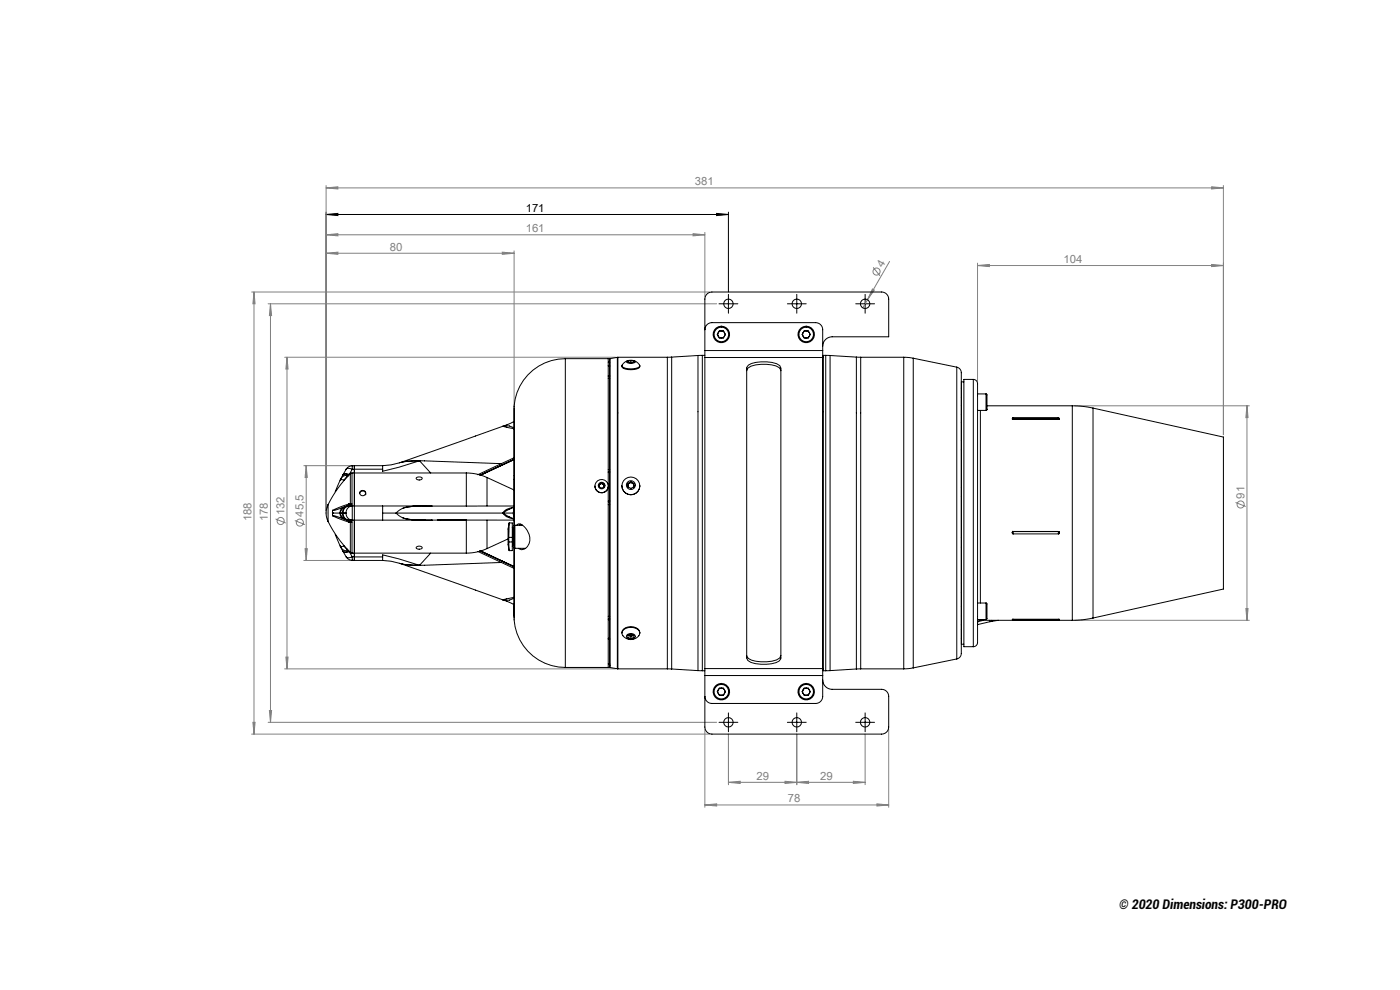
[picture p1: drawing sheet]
<svg xmlns="http://www.w3.org/2000/svg" width="594mm" height="420mm" viewBox="0 0 594 420" stroke-linecap="round" stroke-linejoin="round" font-family="sans-serif">
<defs><g id="words">
<text font-size="5.6" x="474.9" y="385.6">© 2020 Dimensions: P300-PRO</text>
<g font-size="4.8" fill="#808080">
<text x="294.8" y="78.6">381</text>
<text x="223.1" y="98.5">161</text>
<text x="165.4" y="106.4">80</text>
<text x="374.5" y="113.9" transform="rotate(-60 374.5 113.9)">4</text>
<text x="451.3" y="111.6">104</text>
<text x="528" y="211.5" transform="rotate(-90 528 211.5)">91</text>
<text x="106.7" y="221.1" transform="rotate(-90 106.7 221.1)">188</text>
<text x="113.7" y="221.1" transform="rotate(-90 113.7 221.1)">178</text>
<text x="120.7" y="218.6" transform="rotate(-90 120.7 218.6)">132</text>
<text x="128.8" y="219.2" transform="rotate(-90 128.8 219.2)">45,5</text>
<text x="321" y="330.8">29</text>
<text x="348" y="330.8">29</text>
<text x="334.2" y="340.4">78</text>
</g>
<text font-size="4.8" x="223.1" y="89.9">171</text>
</g></defs>
<g fill="none" stroke="#808080" stroke-width=".42">
<path d="M138.4 79.7l5-.4v.9zM138.4 78.7v138M138.4 79.7h380.7M514.1 79.3l5 .4-5 .5zM519.1 78.7v105.7M138.4 99.6l5-.5v1zM138.4 99.6h160.7M294.1 99.1l5 .5-5 .5zM299.1 98.6v27.3M138.4 107.4l5-.4v.9zM138.4 107.4h79.7M213.1 107l5 .4-5 .5z"/>
<path d="M218.1 106.4v94.4M370.5 113.4l2.8 3.6M377.4 110.9l-11.3 19.7M414.8 112.6l5-.4v.9zM414.8 111.6v50.2M414.8 112.6h104.3M514.1 112.2l5 .4-5 .5zM106.8 123.9h194.3M107.8 123.9v187.5M107.8 123.9l.4 5h-.9zM113.8 128.9h190.3M114.8 128.9l.4 5h-.9z"/>
<path d="M114.8 128.9v177.5M370.2 122.6l.8 .5-2.9 4.1zM120.8 151.6h140.4M121.8 151.6v132.2M121.8 151.6l.4 5h-.9zM456 172.2h74.1M529.1 172.2l.4 5h-.9zM529.1 172.2v91M128.9 197.6h20.5M129.9 197.6l.5 5h-1zM129.9 197.6v40.2M524.2 213.2l4.3 1.7"/>
<path d="M116.9 220.2l4.3 1.7M125.1 220.8l4.3 1.8M128.9 237.8h20.5M129.4 232.8h1l-.5 5zM528.6 258.2h.9l-.4 5zM121.3 278.8h.9l-.4 5zM456 263.2h74.1M120.8 283.8h140.4M106.8 311.4h194.3M107.3 306.4h.9l-.4 5zM113.8 306.4h190.3M114.3 301.4h.9l-.4 5z"/>
<path d="M299.1 309.4v33.1M309.1 311.4v21.5M338.1 311.4v21.5M367.1 311.4v21.5M377.1 309.4v33.1M309.1 331.9l5-.4v.9zM309.1 331.9h58M333.1 331.5l5 .4-5 .5zM338.1 331.9l5-.4v.9zM362.1 331.5l5 .4-5 .5zM299.1 341.5l5-.5v1zM299.1 341.5h78"/>
<path d="M372.1 341l5 .5-5 .5z"/>
<circle cx="371.9" cy="115.2" r="1.5"/>
<circle cx="526.4" cy="214" r="1.5"/>
<circle cx="119.1" cy="221" r="1.5"/>
<circle cx="127.2" cy="221.7" r="1.5"/>
</g>
<g fill="none" stroke="#000" stroke-width=".42">
<path d="M138.4 91l5-.5v1zM138.4 90v126.7M138.4 91h170.7M304.1 90.5l5 .5-5 .5zM309.1 90v33.9M307.1 128.9h4M309.1 126.9v4M336.1 128.9h4M338.1 126.9v4M365.1 128.9h4M367.1 126.9v4M307.1 306.4h4"/>
<path d="M309.1 304.4v4M336.1 306.4h4M338.1 304.4v4M365.1 306.4h4M367.1 304.4v4"/>
</g>
<path d="M137.9 217.7h1M138 217.3l.7 .7M138.4 217.2v1M138.7 217.3l-.7 .7" fill="none" stroke="#c0c0c0" stroke-width=".42"/>
<g fill="none" stroke="#000" stroke-width=".42" stroke-dasharray="15.2 1.3 1.3 1.3">
<path d="M307.1 128.9h-2M309.1 126.9v-2M309.1 130.9v2M311.1 128.9h2M336.1 128.9h-2M338.1 126.9v-2M338.1 130.9v2M340.1 128.9h2M365.1 128.9h-2M367.1 126.9v-2M367.1 130.9v2M369.1 128.9h2"/>
<path d="M307.1 306.4h-2M309.1 304.4v-2M309.1 308.4v2M311.1 306.4h2M336.1 306.4h-2M338.1 304.4v-2M338.1 308.4v2M340.1 306.4h2M365.1 306.4h-2M367.1 304.4v-2M367.1 308.4v2M369.1 306.4h2"/>
</g>
<path d="M138.4 91l5-.5v1zM304.1 90.5l5 .5-5 .5z" fill="#000"/>
<g fill="#808080">
<path d="M370.2 122.6l.8 .5-2.9 4.1z"/>
<path d="M138.4 107.4l5-.4v.9zM213.1 107l5 .4-5 .5z"/>
<path d="M138.4 99.6l5-.5v1zM294.1 99.1l5 .5-5 .5z"/>
<path d="M138.4 79.7l5-.4v.9zM514.1 79.3l5 .4-5 .5z"/>
<path d="M309.1 331.9l5-.4v.9zM333.1 331.5l5 .4-5 .5z"/>
<path d="M362.1 331.5l5 .4-5 .5zM338.1 331.9l5-.4v.9z"/>
<path d="M107.3 306.4h.9l-.4 5zM107.8 123.9l.4 5h-.9z"/>
<path d="M121.3 278.8h.9l-.4 5zM121.8 151.6l.4 5h-.9zM129.4 232.8h1l-.5 5zM129.9 197.6l.5 5h-1z"/>
<path d="M528.6 258.2h.9l-.4 5zM529.1 172.2l.4 5h-.9z"/>
<path d="M114.8 128.9l.4 5h-.9zM114.3 301.4h.9l-.4 5z"/>
<path d="M299.1 341.5l5-.5v1zM372.1 341l5 .5-5 .5z"/>
<path d="M414.8 112.6l5-.4v.9zM514.1 112.2l5 .4-5 .5z"/>
</g>
<g fill="none" stroke="#000" stroke-width=".42">
<path d="M299.1 139.9a3 3 0 0 1 3-3h44a3 3 0 0 1 3 3v8.8M239.9 152.2a21.8 21.8 0 0 0-21.8 23.5v40.2M239.9 152.2h18.2v53.5M239.9 152.2v131M258.1 155.2h.6M258.1 153.7h.6M258.1 159.6h.6M258.1 159.4h.6M258.8 152.1v131.1M261.9 151.6l.3 .2M261.9 151.6v132.1M261.9 151.6l-3.1 .5"/>
<path d="M263.9 155.2v.3a5 5 0 0 0 4.9 1.3 2.25 2.25 0 0 0 2.7-1.6M265.9 153.2l2.5-.3 1.2 .6a3.1 3.1 0 0 1-3.8 0zM266.4 153l-.7 .3a2.36 2.36 0 0 0-1.7 2.3 7.7 7.7 0 0 0 7.3 0l.2-.4M267.7 153l1.2 .2v.5l-1.2 .3M267.7 153l-1.3 .2v.5l1.3 .3M267.7 153v1M268.9 153l1.4 .7 1.2 1.5M283.1 151.6h-20.9v132.2h20.9M283.1 151.6v132.2M285 151.5l-1.9 .1M285 151.5v132.3M296.1 150.8v133.7"/>
<path d="M296.1 150.8l-11.1 .7M298 150.8h-1.9M298 150.8v133.8M298 150.8h1.1M299.1 151.7v131.9M299.1 148.7v3M299.1 151.7h50M299.1 148.7h50M305.2 140.4h1.7l.9 1.5-.9 1.5h-1.7l-.9-1.5zM316.8 157.3l.5-1.1a13.3 13.3 0 0 1 10.1-1.4l3.2 1.2 .7 1.3M317.5 154.9a16.6 16.6 0 0 1 12-.6l1.4 .8 .4 1.1v123.3a6.6 6.6 0 0 1-6.1 2.3 12.2 12.2 0 0 1-7.9-1.6l-.5-1.1v-122.9zM341.2 140.4h1.7l.9 1.5-.9 1.5h-1.7l-.9-1.5z"/>
<path d="M349.1 151.7v131.9M349.1 148.7v3M349.1 146.9a4 4 0 0 1 4-4h24v-16a3 3 0 0 0-3-3h-72a3 3 0 0 0-3 3v21.8M349.1 151.6h.2M350.3 150.8h1.9M350.3 150.8h-1v133.8h1M350.3 150.8v133.8M352.2 150.8v133.7M352.2 150.8l11.1 .7M363.3 151.5l1.9 .1M363.3 151.5v132.3M365.2 151.6v132.2"/>
<path d="M365.2 151.6h18.2M383.4 151.6l4.1 .4M383.4 151.6v132.2M387.5 152v131.4M387.5 152l18.4 3.8M405.9 155.8a2.65 2.65 0 0 1 2 3.2v117.3a2.7 2.7 0 0 1-2 3.3M405.9 155.8v123.8M218 178.9l-2.9 1.3-45.1 16M218.2 173.2v49.8M258.1 160.5h.6M407.9 164.7h.1M407.9 172h.1"/>
<path d="M407.9 176h.1M407.9 168.6h.1M409 162h-1.1v111.3h1.1M413 161a1.93 1.93 0 0 1 1.8 2.4v3.7h3.6M413 161h-4v113.4h4M413 161v113.4M414.8 167.2v104.5a2.05 2.05 0 0 1-1.8 2.7M414.8 174.1h3.6M416 174.1v81.7M418.4 167.1l.4 .4v6.2l-.4 .4M418.4 167.1v7M418.8 172.2h36.2"/>
<path d="M429.9 177.7l-.3 .2v-.4v.3M429.9 177.2l-.3 .2M429.9 177.2v.5M429.9 177.2h19.1M429.9 177.7h19.1M430 177.9h19M449 177.7l.3 .2v-.4v.3M449 177.2l.3 .2M449 177.2v.5M455 172.2l4.4 .2 4.4 .7M455 172.2v91M463.8 173.1l55.3 12.3v64.5l-55.3 12.3"/>
<path d="M463.8 173.1v89.1M146.9 199.1l-1.3 2.2M146.9 199.1l1.1-.4 1.5 .4M146.9 199.1h.1M149.5 197.6l-1.6 .4-1.1 1.3M149.5 199.1l-1.3 2.2M149.5 197.6h.9v1.5M149.5 197.6v1.5M150.4 199.1v1.6M162.4 197.6v1.5M162.4 199.1h-12.9M162.4 197.6h-12v1.5"/>
<path d="M169.6 196.3l-3.7 .9-3.5 .4M170.8 196l-1.3 .3M172.5 195.7h.1M172.5 195.7l-1.8 .3M172.5 195.8l-1.8 .2M177.9 195.5l-8.6 2.7-6.9 1.7v-.8M177.9 195.5l-5.4 .3M178 195.5h-.1M178 195.5l4.7 5.2M178.1 195.5l34.6 1.2-10 4.7M178.1 195.5l-5.5 .2M178.1 195.5h-.1"/>
<path d="M212.9 197.4l-9.1 4.3M212.9 197.3l-9.3 4.3M212.9 197.3l5.2-2.4-5.2 2.5M212.9 197.3l-9.1 4.3M212.9 197.3v.1M218.1 194.2l-5.4 2.5 .2 .6M218.1 181.5l-.4-.2a5.2 5.2 0 0 0-4.4-.5l4.8 1.1M218.1 194.8l-5.2 2.5M258.1 199.2h.6M407.9 186.9h.1M407.9 190.9h.1M139.2 214.1a8 8 0 0 0 0 7.1"/>
<path d="M139.2 214.1v7.1M141.1 217.2v.9M141.1 218.1l.1 .8M141.1 217.2l.2 .5M141.2 216.5l-.1 .7M141.2 218.9l6.8 2.6M141.2 218.9h.9l3.5 1.2M141.3 217.7h2.7M141.3 217.7l-.2 .4M144 217.7l.3 .1M144.3 217.6l1 .1M144.3 217.8a4.1 4.1 0 0 0 3.3 2.9"/>
<path d="M144.3 217.8a2.27 2.27 0 0 0 1.3 2.3M144.3 217.6l-.3 .1M145.3 217.7l-1 .1M145.3 217.7a2.9 2.9 0 0 0 2.7 3M145.3 217.7h.2M145.4 201.6l-.8 1.6M145.5 217.7h1.3M145.5 217.7a2.87 2.87 0 0 0 2.7 3M145.6 201.3l-.2 .3M145.6 215.2l-3.5 1.3h-.9M145.6 215.2a2.26 2.26 0 0 0-1.3 2.4M146.8 217.7a2.84 2.84 0 0 0 2.7 3"/>
<path d="M146.8 217.7h.1M147.5 214.7l-1.9 .5M147.6 201.9l-.7 .6a2.03 2.03 0 0 1-2.4 1l-2.3 5.1M147.6 201.9a2.32 2.32 0 0 0-2.9 1l-.4 .8M147.6 214.7l-2 .9-1.3 2M147.6 214.7h.2M147.8 214.7h.2M147.8 214.7h.1M147.8 201.7h.1M147.8 201.7l-.2 .2M148 214.7a2.9 2.9 0 0 0-2.7 3M148 214.7h.2"/>
<path d="M148 201.5l-1.5-.3-1.1 .4M148 201.5l-.2 .2M148 213.8l-6.8 2.7M148 213.8l-.8 .9h.4M148 213.8l-.4 .9M148.2 214.6l-.4 .1M148.2 214.7h1.3M148.2 214.7a2.87 2.87 0 0 0-2.7 3M148.2 201.3l-.2 .2M148.2 201.3l-1.5-.4-1.1 .4M148.6 201a50 50 0 0 0-9.4 13.1M148.6 213.8h-.6"/>
<path d="M148.6 213.8l.8 .1M148.6 213.8l-.4 .8M148.6 201v12.8M149.4 200.7l-.8 .3M149.4 213.9l-1.2 .7M149.4 200.7v13.2M149.4 200.7h48.5M149.5 214.7v6M149.5 214.7a2.84 2.84 0 0 0-2.7 3M149.5 214.7h12.9M150.4 200.7v14.1M150.4 200.7v34"/>
<path d="M152.6 209.3a1.21 1.21 0 0 1 1.5-1.1 1.21 1.21 0 0 1 .8 1.7M155.1 209.5l.1 .4M155.1 209.3v.3M162.4 217.7v3M162.4 217.7h5.7M162.4 214.7v3M162.4 214.7h15.5M168.1 217.7l2.7 1.9M168.1 217.7h49.7M170.7 219.6l1.8 .6M170.7 219.6l1.8 .5M170.7 215.7l-2.6 2"/>
<path d="M172.5 215.2l-1.8 .5M172.5 215.1v.1M172.5 215.1l-1.8 .6M172.6 215.2h-.1M176.7 202.7a1.83 1.83 0 0 1 2.5 .2 1.52 1.52 0 0 1-2.6 0zM177.9 214.7l-5.4 .4M177.9 214.7h5.5M197.9 200.7a21 21 0 0 1 8.7 1.9M197.9 200.7v14.1M206.6 202.6v12M206.6 202.6l11.5 5.3M213.3 217.7l2.1 1.3 2.7 1.1"/>
<path d="M213.3 217.7a5.9 5.9 0 0 0 4.8 2.5M217.8 217.7h.3M217.8 217.7l.3 1.7M218.1 215.3l-2.6 1-2.2 1.4M218.1 215.1a5.5 5.5 0 0 0-4.8 2.6M218.1 215.9v8.1M218.1 216l-.3 1.7M218.2 214.7h-40.7l-4.9 .5M252.4 206.2a2.85 2.85 0 0 0 2.9 2.9 2.85 2.85 0 0 0 2.8-2.9M254.3 205.4l1-.5 1 .5v1.2l-1 .5-1-.5zM254.4 206.6a.99 .99 0 0 1 .9-1.4 .99 .99 0 0 1 .9 1.4M255.3 204.9v.1"/>
<path d="M255.3 205l1 .6M255.3 205l-1 .6M258.1 207v76.2h-18.2M258.1 214.1h.6M258.1 200.5h.6M258.1 212.5h.6M258.1 212.9h.6M258.1 200.2h.6M263.9 206.1a3.8 3.8 0 0 0 3.8 3.8 3.8 3.8 0 0 0 3.8-3.8M266.4 205.1l1.3-.7 1.2 .7v1.4l-1.2 .7-1.3-.7zM266.6 206.6a1.24 1.24 0 0 1 1.1-1.8 1.24 1.24 0 0 1 1.1 1.8M267.7 204.4v.2"/>
<path d="M267.7 204.6l1.2 .7M267.7 204.6l-1.3 .7M407.9 206.7h.1M407.9 210.7h.1M139.2 221.2a50 50 0 0 0 9.4 13.2M142.2 226.8l2.1 4.8M144.3 231.6h1.7l1.2 1.5M144.3 231.6a2.5 2.5 0 0 0 3.3 1.9M144.6 232.1l.8 1.6M145.4 233.7l1.1 .4 1.5-.3M145.4 233.7l.2 .3M145.6 234l1.3 2.3"/>
<path d="M145.6 234l1.1 .4 1.5-.4M145.6 220.1l1.9 .5M146.9 236.3a2.85 2.85 0 0 0 2.6 1.4M147.2 233.1l.4 .4M147.5 233l-.3 .1M147.6 220.7l-.4-.1 .8 .9M147.6 220.7l.4 .8M147.6 233.5l.2 .2M147.8 220.7h.2M147.8 220.7h.1M147.8 233.7h.1M147.8 233.7l.2 .1"/>
<path d="M147.8 220.7h-.2M147.8 220.7h.4M148 220.7h.2M148 233.8l.2 .2M148 221.5h.6M148.2 220.7l1.2 .7M148.2 220.7l.4 .8M148.2 220.7h1.3M148.2 234l1.3 2.2M148.6 234.4l.8 .3M148.6 221.5v12.9M149.4 221.4l-.8 .1"/>
<path d="M149.4 221.4v13.3M149.4 234.7h48.5M149.5 236.2l-1.5 .4-1.1-.3M149.5 236.2v1.5M149.5 220.7h12.9M149.5 236.2l12.9 .1M150.4 220.6v14.1M150.4 236.2v1.5h-.9M150.4 236.3v1.5h12M150.4 234.7v1.6M162.4 237.8l3.5 .3 3.7 .9M162.4 220.7h15.5"/>
<path d="M162.4 236.3v-.9l6.9 1.7 8.6 2.7M162.4 236.3v1.5M169.5 239l1.2 .3M170 239.1l45.1 16 2.8 1.3M170.7 239.3l1.8 .3M172.5 220.1l.1 .1M172.5 220.1v.1M172.5 239.6h.1M172.5 220.2l5.4 .5M172.5 239.6l5.4 .2M172.6 220.2l5.3 .5h40.2M172.6 239.6h-.1"/>
<path d="M172.6 239.6l5.5 .2M176.7 232.1a1.44 1.44 0 0 1 2.4 .5 1.77 1.77 0 0 1-2.5-.3zM177.9 239.8h.1M178 239.8h.1M178.1 220.6h2.3M182.7 234.7l-4.7 5.1M183.5 220.6l-5.6 .1M185.6 220.6h12.3v14.1M202.8 233.9l9.9 4.7-34.6 1.2M203.5 233.7l9.4 4.4M203.7 233.7l9.2 4.3M203.8 233.6l9.1 4.3"/>
<path d="M206.6 232.7a21 21 0 0 1-8.7 2M206.6 220.7v12M212.9 237.9v.1M212.9 237.9l5.2 2.5-5.2-2.4M212.9 238.1l-.2 .5 5.4 2.5M212.9 238.1l5.2 2.4M215.6 228.6l-9 4.1M215.9 229.9l.1 3.6 1.4 .1v-3.7M215.9 228v1.9M215.9 228h1.5M215.9 229.9h1.5M216 221.9l-.1 6.1"/>
<path d="M216 221.9h1.4v6.1M216 221.8l-.4 2.6v6.6l.4 2.6M217.4 223.6l.3 .4M217.4 228v1.9M217.7 231.4l-.3 .4M217.7 224v7.4M217.7 224h.5M217.7 231.4h.5M218.1 231.4v26.5a22.3 22.3 0 0 0 21.8 25.3M218.2 232.5v29.7M218.2 223v9.5M218.2 232.5h.1"/>
<path d="M218.2 222.9v9.6M218.2 222.9v.1M218.2 222.9h.3M218.2 232.5h.3M219.3 222.8a1.93 1.93 0 0 1 3.1 .6 6 6 0 0 1 .1 9.6l-1.2 .2-1.3-.6M220.9 222.4l-.6 .4M221.2 222.5v.3M221.7 222.8h-3.2v9.8h4.5M407.9 228.1h.1M407.9 232.1h.1M429.5 225.9l.1 .3M429.6 225.6v.7z"/>
<path d="M429.6 226.4l.3 .1M429.6 225.4l.3 .1M429.9 225.5v1M429.9 225.5h19.1M429.9 226.5h19.1M449 225.5v1M449.3 225.5h-.3M449.3 226.4l-.3 .1M449.3 225.7v.6zM449.5 225.9l-.2 .3M218.1 257v4.3M218.1 253.4l-4.8 1.1 2.8 .1 2-.8"/>
<path d="M407.9 247.4h.1M407.9 251.4h.1M407.9 257.3h.1M414.8 255.8h3.6M418.4 255.8l.4 .4v6.2l-.4 .4M418.4 255.8v7M258.1 270.9h.6M258.1 262.9h.6M258.1 261.5h.6M258.1 270.8h.6M258.1 262.6h.6M258.1 271.2h.6"/>
<path d="M263.9 268.6a3.1 3.1 0 0 1 3.8-2.7 3.1 3.1 0 0 1 3.8 2.7M264.6 267.2a4.9 4.9 0 0 1 6.7 .6 3.2 3.2 0 0 1-3.2 3.5 3.9 3.9 0 0 1-4.2-2.7zM265.9 269.5a2.22 2.22 0 0 1 3.7 .5 2.09 2.09 0 0 1-1.9 1.2 2.09 2.09 0 0 1-1.9-1.2zM266.4 269.5l1.3-.4 1.2 .4v.9l-1.2 .5-1.3-.5zM266.5 269.5l1.2 .4M266.6 269.4a1.7 1.7 0 0 0 2.1 0M267.7 269.9v1M268.8 269.5l-1.1 .4M316.8 278.1l.1 .3a6.6 6.6 0 0 0 6 2.4 12.1 12.1 0 0 0 8-1.7l.4-1M405.9 279.6l-18.4 3.8M407.9 267h.1M407.9 271h.1"/>
<path d="M407.9 265.1h.1M407.9 261.3h.1M414.8 262.8h3.6M416 263.2a1.2 1.2 0 0 0-1.2 1.2M416 262.8v.4M416 263.2h39M417.3 263.2l-2.3 .5M419.8 263.2l.3 .5M420.1 263.7l-5.3 1.3M420.7 263.2l.2 .4M420.9 263.6l-.8 .1M423.6 263.2l-2.7 .4"/>
<path d="M429.6 262.8l.3 .2M429.9 263h19.1M449.3 262.8l-.3 .2M449.3 262.8h-19.7M463.8 262.2l-4.4 .7-4.4 .3M258.1 281.7h.6M258.8 283.2l3.1 .5M262.2 283.5l-.3 .2M283.1 283.8h1.9M285 283.8l11.1 .7M296.1 284.5l1.9 .1M298 284.6h1.1"/>
<path d="M299.1 283.6v3M299.1 286.6v21.8a3 3 0 0 0 3 3h72a3 3 0 0 0 3-3v-13a3 3 0 0 0-3-3h-21a4 4 0 0 1-4-4M299.1 283.6h50M299.1 286.6h50M305.2 291.9h1.7l.9 1.5-.9 1.6h-1.7l-.9-1.6zM341.2 291.9h1.7l.9 1.5-.9 1.6h-1.7l-.9-1.6zM349.1 283.6v3M349.1 286.6v8.8a3 3 0 0 1-3 3h-44a3 3 0 0 1-3-3M349.1 283.8h.2M352.2 284.5l-1.9 .1M363.3 283.8l-11.1 .7M365.2 283.8h-1.9"/>
<path d="M365.2 283.8h18.2M387.5 283.4l-4.1 .4"/>
<circle cx="309.1" cy="128.9" r="2"/>
<circle cx="338.1" cy="128.9" r="2"/>
<circle cx="367.1" cy="128.9" r="2"/>
<circle cx="306.1" cy="141.9" r="1.51"/>
<circle cx="306.1" cy="141.9" r="3.1"/>
<circle cx="306.1" cy="141.9" r="3.5"/>
<circle cx="342.1" cy="141.9" r="1.51"/>
<circle cx="342.1" cy="141.9" r="3.1"/>
<circle cx="342.1" cy="141.9" r="3.5"/>
<circle cx="153.9" cy="209.3" r="1.21"/>
<circle cx="255.3" cy="206" r="1.42"/>
<circle cx="255.3" cy="206.2" r="2.83"/>
<circle cx="267.7" cy="205.8" r="1.89"/>
<circle cx="267.7" cy="206.1" r="3.8"/>
<circle cx="306.1" cy="293.4" r="3.1"/>
<circle cx="306.1" cy="293.4" r="1.51"/>
<circle cx="306.1" cy="293.4" r="3.5"/>
<circle cx="342.1" cy="293.4" r="1.51"/>
<circle cx="342.1" cy="293.4" r="3.1"/>
<circle cx="342.1" cy="293.4" r="3.5"/>
<circle cx="309.1" cy="306.4" r="2"/>
<circle cx="338.1" cy="306.4" r="2"/>
<circle cx="367.1" cy="306.4" r="2"/>
</g>
<use href="#words"/>
</svg>
